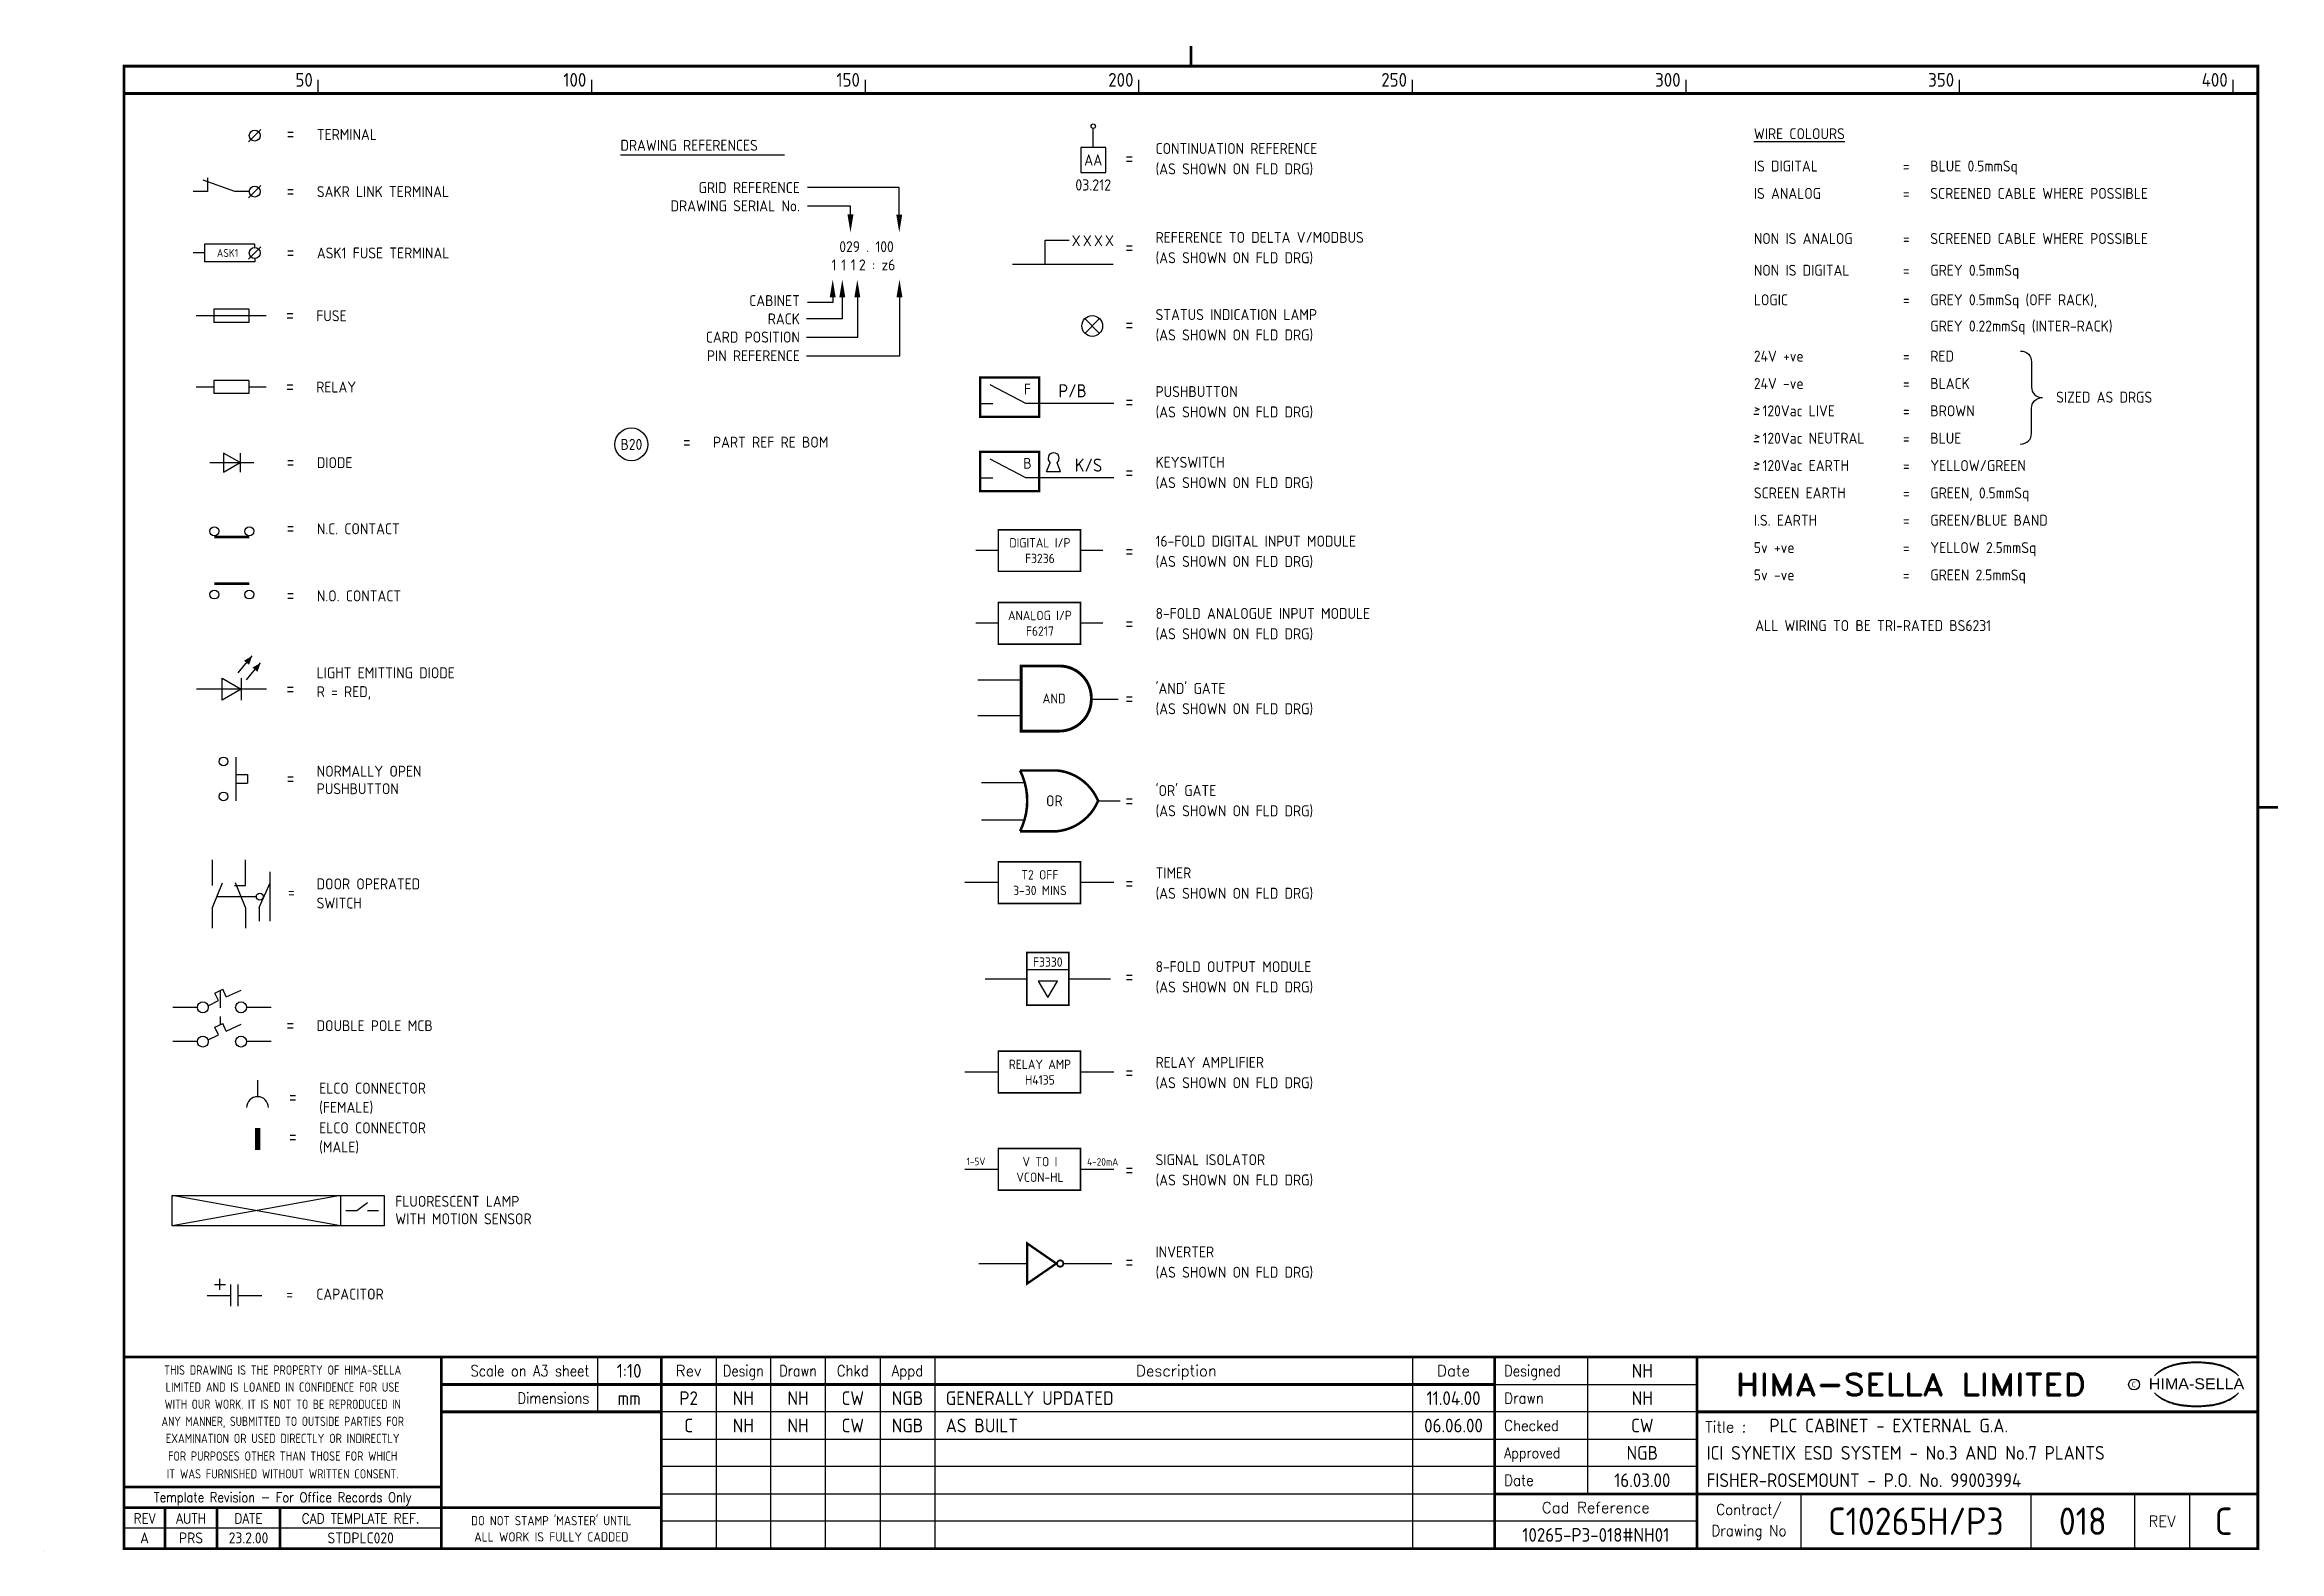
# Model space of a CAD drawing. Extents: x 0 to 4084, y 0 to 2754.
import ezdxf
from ezdxf.enums import TextEntityAlignment as Align

# ---------------------------------------------------------------- set-up
doc = ezdxf.new("R2010")
doc.units = 0
doc.header["$LTSCALE"] = 5
doc.header["$MEASUREMENT"] = 0
doc.linetypes.add('HIDDEN', pattern=[9.525, 6.35, -3.175])
doc.layers.get('0').update_dxf_attribs({"color": 41, "linetype": 'CONTINUOUS'})
for name, color, linetype in [('00-DRG_FRAME', 12, 'CONTINUOUS'), ('01-DRAW', 7, 'CONTINUOUS'), ('02-TEXT', 2, 'CONTINUOUS'), ('03-DIM', 3, 'CONTINUOUS'), ('04-OUTLINE', 6, 'CONTINUOUS'), ('051', 7, 'CONTINUOUS'), ('051-TEXT', 2, 'CONTINUOUS'), ('052', 7, 'CONTINUOUS'), ('052-TEXT', 2, 'CONTINUOUS'), ('054', 7, 'CONTINUOUS'), ('18-NOTES', 7, 'CONTINUOUS')]:
    doc.layers.add(name, color=color, linetype=linetype)
doc.styles.add('ARIAL', font='ARIAL.TTF', dxfattribs={"height": 2.5})
doc.styles.add('ISO', font='iso.shx')
doc.styles.add('ROMAND', font='ROMAND')

msp = doc.modelspace()

# ---------------------------------------------------------------- texts
at = {"layer": '00-DRG_FRAME', "style": 'ISO'}
for s, p in [('50', (490, 2677.5)), ('100', (990, 2677.5)), ('150', (1490, 2677.5)), ('200', (1990, 2677.5)), ('250', (2490, 2677.5)), ('300', (2990, 2677.5)), ('350', (3490, 2677.5)), ('400', (3990, 2677.5))]:
    msp.add_text(s, height=25, dxfattribs=at).set_placement(p, align=Align.RIGHT)
at = {"layer": '00-DRG_FRAME', "color": 3, "style": 'ISO'}
for s, width, p in [('THIS DRAWING IS THE PROPERTY OF HIMA-SELLA', 0.9, (435, 331.4)), ("DO NOT STAMP 'MASTER' UNTIL", 0.95, (926, 57.7))]:
    msp.add_text(s, height=17, dxfattribs=dict(at, width=width)).set_placement(p, align=Align.MIDDLE)
at = {"layer": '00-DRG_FRAME', "color": 4, "style": 'ROMAND', "width": 0.87}
for s, p in [('Scale on A3 sheet', (995.4, 320)), ('Dimensions', (995.4, 270.1))]:
    msp.add_text(s, height=20, dxfattribs=at).set_placement(p, align=Align.RIGHT)
at = {"layer": '00-DRG_FRAME', "color": 4, "style": 'ROMAND'}
for s, p in [('Rev', (1177, 320)), ('Description', (2068.5, 320)), ('Date', (2575, 320))]:
    msp.add_text(s, height=20, dxfattribs=at).set_placement(p, align=Align.CENTER)
for s, width, p in [('Design', 0.85, (1277, 320)), ('Drawn', 0.85, (1377, 320)), ('Chkd', 0.9, (1477, 320)), ('Appd', 0.9, (1577, 320))]:
    msp.add_text(s, height=20, dxfattribs=dict(at, width=width)).set_placement(p, align=Align.CENTER)
for s, width, p in [('Designed', 0.87, (2667.5, 320)), ('Drawn', 0.9, (2667.5, 270)), ('Checked', 0.9, (2667.5, 220)), ('Approved', 0.85, (2667.5, 170)), ('Date', 0.9, (2667.5, 120))]:
    msp.add_text(s, height=20, dxfattribs=dict(at, width=width)).set_placement(p)
at = {"layer": '00-DRG_FRAME', "color": 3, "style": 'ISO'}
for s, width, p in [('LIMITED AND IS LOANED IN CONFIDENCE FOR USE', 0.9, (435, 300.2)), ('ANY MANNER, SUBMITTED TO OUTSIDE PARTIES FOR', 0.87, (435, 237.6)), ('WITH OUR WORK. IT IS NOT TO BE REPRODUCED IN', 0.87, (435, 268.9)), ('EXAMINATION OR USED DIRECTLY OR INDIRECTLY', 0.9, (435, 206.4)), ('FOR PURPOSES OTHER THAN THOSE FOR WHICH', 0.9, (435, 174.1)), ('IT WAS FURNISHED WITHOUT WRITTEN CONSENT.', 0.9, (435, 141.6))]:
    msp.add_text(s, height=17, dxfattribs=dict(at, width=width)).set_placement(p, align=Align.MIDDLE_CENTER)
at = {"layer": '00-DRG_FRAME', "style": 'ROMAND', "width": 1.15}
msp.add_text('HIMA-SELLA LIMITED', height=40, dxfattribs=at).set_placement((3411, 305), align=Align.MIDDLE)
at = {"layer": '00-DRG_FRAME', "color": 3, "style": 'ISO', "width": 0.9}
msp.add_text('C', height=10, dxfattribs=at).set_placement((3818.4, 300), align=Align.CENTER)
at = {"layer": '00-DRG_FRAME', "style": 'ARIAL', "width": 1.05}
msp.add_text('HIMA-SELLA', height=20, dxfattribs=at).set_placement((3933, 296.3), align=Align.CENTER)
at = {"layer": '00-DRG_FRAME', "color": 4, "style": 'ROMAND'}
msp.add_text('Title :', height=20, dxfattribs=at).set_placement((3035, 217.5))
for s, height, width, p in [('Template Revision - For Office Records Only', 18, 0.85, (435, 96.2)), ('Contract/', 20, 0.9, (3115, 75)), ('REV', 18, 0.9, (182.5, 60)), ('AUTH', 18, 0.9, (267.5, 60)), ('DATE', 18, 0.9, (372.5, 60)), ('CAD TEMPLATE REF.', 18, 0.9, (577.5, 60)), ('Drawing No', 20, 0.9, (3115, 35))]:
    msp.add_text(s, height=height, dxfattribs=dict(at, width=width)).set_placement(p, align=Align.MIDDLE)
for s, p in [('Cad Reference', (2835, 80)), ('REV', (3870, 55))]:
    msp.add_text(s, height=20, dxfattribs=at).set_placement(p, align=Align.MIDDLE)
at = {"layer": '00-DRG_FRAME', "color": 41, "style": 'ISO'}
for s, p in [('A', (182.5, 14.5)), ('PRS', (267.5, 14.5)), ('23.2.00', (372.5, 14.5)), ('STDPLC020', (577.5, 14.5))]:
    msp.add_text(s, height=20, dxfattribs=at).set_placement(p, align=Align.CENTER)
at = {"layer": '00-DRG_FRAME', "color": 3, "style": 'ISO'}
msp.add_text('ALL WORK IS FULLY CADDED', height=17, dxfattribs=at).set_placement((926, 26.4), align=Align.MIDDLE_CENTER)
at = {"layer": '03-DIM', "color": 2, "char_height": 25, "attachment_point": 6, "style": 'ISO'}
for insert in [(573, 605), (571, 568), (571, 441)]:
    msp.add_mtext('\\A1;', dxfattribs=dict(at, insert=insert))
at = {"layer": '051-TEXT', "style": 'ISO'}
for s, height, p in [('AA', 20.52, (1916.5, 2543.5)), ('03.212', 20.52, (1916.5, 2497.9)), ('F', 19.9, (1796.3, 2124.9)), ('B', 19.9, (1796.3, 1989)), ('DIGITAL I/P', 17.1, (1819, 1843.7)), ('F3236', 17.1, (1819, 1815.2)), ('ANALOG I/P', 17.1, (1819, 1710.8)), ('F6217', 17.1, (1819, 1682.3)), ('AND', 18, (1844.9, 1559)), ('OR', 19.95, (1845.4, 1372)), ('T2 OFF', 17.1, (1819, 1236.7)), ('3-30 MINS', 17.1, (1819, 1208.2)), ('RELAY AMP', 17.1, (1819, 890.3)), ('H4135', 17.1, (1819, 861.8)), ('1-5V', 13.68, (1702.1, 712.7)), ('V TO I', 17.1, (1819, 712.4)), ('4-20mA', 13.68, (1933.7, 711.9)), ('VCON-HL', 17.1, (1819, 683.9))]:
    msp.add_text(s, height=height, dxfattribs=at).set_placement(p, align=Align.MIDDLE)
for s, p in [('P/B', (1852.9, 2121.6)), ('K/S', (1882.7, 1985.7))]:
    msp.add_text(s, height=23.94, dxfattribs=at).set_placement(p, align=Align.MIDDLE_LEFT)
at = {"layer": '052-TEXT', "style": 'ISO'}
msp.add_text('F3330', height=17.1, dxfattribs=at).set_placement((1833.4, 1068.8), align=Align.CENTER)
at = {"layer": '18-NOTES', "style": 'ISO'}
for s, p in [('TERMINAL', (497.4, 2580.2)), ('DRAWING REFERENCES', (1052.3, 2560.4)), ('CONTINUATION REFERENCE', (2030.4, 2554.5)), ('%%UWIRE COLOURS', (3123.9, 2581.6)), ('(AS SHOWN ON FLD DRG)', (2030.4, 2517.3)), ('IS DIGITAL', (3123.9, 2522.4)), ('=', (3396.4, 2522.4)), ('BLUE 0.5mmSq', (3446.4, 2522.4)), ('SAKR LINK TERMINAL', (497.4, 2475.7)), ('IS ANALOG', (3123.9, 2472.4)), ('SCREENED CABLE WHERE POSSIBLE', (3446.4, 2472.4)), ('=', (3396.4, 2472.4)), ('REFERENCE TO DELTA V/MODBUS', (2030.4, 2392)), ('NON IS ANALOG', (3123.9, 2389.9)), ('SCREENED CABLE WHERE POSSIBLE', (3446.4, 2389.9)), ('ASK1 FUSE TERMINAL', (497.4, 2363.5)), ('029 . 100', (1452.3, 2375)), ('X', (1877.1, 2385.9)), ('X', (1897.4, 2385.9)), ('X', (1917.8, 2385.9)), ('X', (1938.1, 2385.9)), ('(AS SHOWN ON FLD DRG)', (2030.4, 2354.8)), ('=', (3396.4, 2389.9)), ('1', (1438.3, 2341.7)), ('1', (1455.8, 2341.7)), ('1', (1473.3, 2341.7)), ('2', (1488.3, 2341.7)), (' : z6', (1500.8, 2341.7)), ('NON IS DIGITAL', (3123.9, 2331.9)), ('=', (3396.4, 2331.9)), ('GREY 0.5mmSq', (3446.4, 2331.9)), ('LOGIC', (3123.9, 2277.9)), ('=', (3396.4, 2277.9)), ('GREY 0.5mmSq (OFF RACK),', (3446.4, 2277.9)), ('FUSE', (496.4, 2248.7)), ('STATUS INDICATION LAMP', (2030.4, 2250.9)), ('GREY 0.22mmSq (INTER-RACK)', (3446.4, 2229.9)), ('(AS SHOWN ON FLD DRG)', (2030.4, 2213.7)), ('24V +ve', (3123.9, 2174.9)), ('=', (3396.4, 2174.9)), ('RED', (3446.4, 2174.9)), ('RELAY', (496.3, 2118.4)), ('PUSHBUTTON', (2030.4, 2110.1)), ('24V -ve', (3123.9, 2124.9)), ('=', (3396.4, 2124.9)), ('BLACK', (3446.4, 2124.9)), ('(AS SHOWN ON FLD DRG)', (2030.4, 2072.9)), ('>', (3123.9, 2079.7)), ('120Vac LIVE', (3139.7, 2074.9)), ('=', (3396.4, 2074.9)), ('BROWN', (3446.4, 2074.9)), ('SIZED AS DRGS', (3676.4, 2099.9)), ('120Vac NEUTRAL', (3139.7, 2024.9)), ('BLUE', (3446.4, 2024.9)), ('PART REF RE BOM', (1221.5, 2017.7)), ('>', (3123.9, 2029.7)), ('=', (3396.4, 2024.9)), ('DIODE', (497.4, 1980.2)), ('(AS SHOWN ON FLD DRG)', (2030.4, 1943.7)), ('KEYSWITCH', (2030.4, 1980.9)), ('>', (3123.9, 1979.7)), ('120Vac EARTH', (3139.7, 1974.9)), ('=', (3396.4, 1974.9)), ('YELLOW/GREEN', (3446.4, 1974.9)), ('SCREEN EARTH', (3123.9, 1924.9)), ('=', (3396.4, 1924.9)), ('GREEN, 0.5mmSq', (3446.4, 1924.9)), ('N.C. CONTACT', (497.4, 1859.3)), ('I.S. EARTH', (3123.9, 1874.9)), ('=', (3396.4, 1874.9)), ('GREEN/BLUE BAND', (3446.4, 1874.9)), ('16-FOLD DIGITAL INPUT MODULE', (2030.4, 1836.7)), ('5v +ve', (3123.9, 1824.9)), ('YELLOW 2.5mmSq', (3446.4, 1824.9)), ('(AS SHOWN ON FLD DRG)', (2030.4, 1799.6)), ('=', (3396.4, 1824.9)), ('N.O. CONTACT', (497.4, 1736.7)), ('5v -ve', (3123.9, 1774.9)), ('=', (3396.4, 1774.9)), ('GREEN 2.5mmSq', (3446.4, 1774.9)), ('8-FOLD ANALOGUE INPUT MODULE', (2030.4, 1704.5)), ('(AS SHOWN ON FLD DRG)', (2030.4, 1667.3)), ('ALL WIRING TO BE TRI-RATED BS6231', (3126.4, 1682.4)), ('LIGHT EMITTING DIODE', (496.9, 1596)), ('R = RED,', (497.2, 1561.6)), ("'AND' GATE", (2030.4, 1567.4)), ('(AS SHOWN ON FLD DRG)', (2030.4, 1530.3)), ('NORMALLY OPEN', (497.2, 1416.1)), ('PUSHBUTTON', (497.2, 1384.1)), ("'OR' GATE", (2030.4, 1380.8)), ('(AS SHOWN ON FLD DRG)', (2030.4, 1343.7)), ('DOOR OPERATED', (497, 1210.1)), ('TIMER', (2030.4, 1230.2)), ('=', (444.8, 1195.1)), ('SWITCH', (497, 1175.1)), ('(AS SHOWN ON FLD DRG)', (2030.4, 1193)), ('8-FOLD OUTPUT MODULE', (2030.4, 1058.8)), ('(AS SHOWN ON FLD DRG)', (2030.4, 1021.6)), ('DOUBLE POLE MCB', (497, 950.9)), ('RELAY AMPLIFIER', (2030.4, 883.8)), ('(AS SHOWN ON FLD DRG)', (2030.4, 846.6)), ('(FEMALE)', (501.7, 801.6)), ('ELCO CONNECTOR', (501.7, 836.6)), ('ELCO CONNECTOR', (501.7, 764.1)), ('(MALE)', (501.7, 729.1)), ('SIGNAL ISOLATOR', (2030.4, 705.9)), ('(AS SHOWN ON FLD DRG)', (2030.4, 668.8)), ('WITH MOTION SENSOR', (640.7, 597.8)), ('FLUORESCENT LAMP', (640.7, 629.8)), ('INVERTER', (2030.4, 537.3)), ('(AS SHOWN ON FLD DRG)', (2030.4, 500.2)), ('=', (441.7, 460.2)), ('CAPACITOR', (496.4, 460.2))]:
    msp.add_text(s, height=20, dxfattribs=at).set_placement(p)
for s, p in [('GRID REFERENCE', (1380.3, 2483)), ('DRAWING SERIAL No.', (1380.3, 2449.7)), ('CABINET', (1380.3, 2276.4)), ('RACK', (1380.3, 2243)), ('CARD POSITION', (1380.3, 2209.7)), ('PIN REFERENCE', (1380.3, 2175.7))]:
    msp.add_text(s, height=20, dxfattribs=at).set_placement(p, align=Align.RIGHT)
at = {"layer": '18-NOTES', "color": 3, "style": 'ISO'}
for s, height, p in [('ASK1', 14.4, (334.3, 2373.5)), ('B20', 20, (1072.3, 2023.6))]:
    msp.add_text(s, height=height, dxfattribs=at).set_placement(p, align=Align.MIDDLE)

# ---------------------------------------------------------------- blocks, each defined once
blk = doc.blocks.new('A3-TITLE')
at = {"style": 'ISO'}
blk.add_attdef('TITLE_1', (318.75, 21.75), '', height=2.5, dxfattribs=at)
for tag, p in [('DRGNO', (372.5, 3)), ('REV.', (398.25, 3))]:
    blk.add_attdef(tag, text='', height=5, dxfattribs=at).set_placement(p, align=Align.CENTER)
blk = doc.blocks.new('A3-CONTRACT')
at = {"style": 'ISO'}
for tag, height, p in [('SCALE', 2.5, (130.45, 31.75)), ('DESIGNED', 2.5, (292, 31.75)), ('DIMS', 2.5, (130.45, 26.75)), ('DRAWN', 2.5, (292, 26.75)), ('CHECKED', 2.5, (292, 21.75)), ('APPD', 2.5, (292, 16.75)), ('DATE', 2.5, (292, 11.75)), ('CAD-REF', 2.5, (282, 1.75)), ('CONTRACT', 5, (342, 3))]:
    blk.add_attdef(tag, text='', height=height, dxfattribs=at).set_placement(p, align=Align.CENTER)
for tag, p in [('TITLE_2', (303.75, 16.75)), ('TITLE_3', (303.5, 11.75))]:
    blk.add_attdef(tag, p, '', height=2.5, dxfattribs=at)
blk = doc.blocks.new('A3-REV')
at = {"style": 'ISO'}
for tag, p in [('A', (117.7, 26.75)), ('DES', (127.7, 26.75)), ('DRN', (137.7, 26.75)), ('CHKD', (147.7, 26.75)), ('APPD', (157.7, 26.75)), ('DATE', (258, 26.75))]:
    blk.add_attdef(tag, text='', height=2.5, dxfattribs=at).set_placement(p, align=Align.CENTER)
blk.add_attdef('DESCRIPTION', (164.7, 26.75), '', height=2.5, dxfattribs=at)

# ---------------------------------------------------------------- linework, layer by layer
at = {"layer": '00-DRG_FRAME'}
for p, q in [((500, 2665), (500, 2690)), ((1000, 2665), (1000, 2690)), ((1500, 2665), (1500, 2690)), ((2000, 2665), (2000, 2690)), ((2500, 2665), (2500, 2690)), ((3000, 2665), (3000, 2690)), ((3500, 2665), (3500, 2690)), ((4000, 2665), (4000, 2690)), ((1010.1, 355), (1010.1, 255)), ((1227, 355), (1227, 5)), ((1327, 5), (1327, 355)), ((1427, 5), (1427, 355)), ((1527, 355), (1527, 5)), ((1627, 355), (1627, 5)), ((2500, 355), (2500, 5)), ((2820, 355), (2820, 105)), ((2650, 305), (3020, 305)), ((3020, 255), (1127, 255)), ((1127, 205), (3020, 205)), ((3020, 155), (1127, 155)), ((1127, 105), (2650, 105)), ((3210, 105), (3210, 5)), ((3630, 105), (3630, 5)), ((3820, 5), (3820, 105)), ((3920, 105), (3920, 5)), ((725, 42.5), (145, 42.5)), ((3020, 55), (1127, 55)), ((0, 0), (0, 0.2))]:
    msp.add_line(p, q, dxfattribs=at)
at = {"layer": '00-DRG_FRAME', "const_width": 5}
for points in [[(2095, 2715), (2095, 2751.8)], [(2095, 2715), (2095, 2751.8)], [(145, 2665), (4045, 2665)], [(4045, 1360), (4081.8, 1360)], [(4045, 355), (145, 355)], [(725, 5), (725, 355)], [(1127, 5), (1127, 355)], [(2650, 355), (2650, 5)], [(3020, 5), (3020, 355)], [(2650, 305), (725, 305)], [(1127, 255), (725, 255)], [(4045, 255), (3020, 255)], [(145, 117.5), (725, 117.5)], [(145, 80), (725, 80)], [(220, 5), (220, 80)], [(315, 5), (315, 80)], [(430, 5), (430, 80)], [(1127, 80), (725, 80)], [(2650, 105), (4045, 105)]]:
    msp.add_lwpolyline(points, dxfattribs=at)
msp.add_lwpolyline([(145, 5), (4045, 5), (4045, 2715), (145, 2715)], close=True, dxfattribs=at)
at = {"layer": '00-DRG_FRAME', "color": 3}
msp.add_circle((3818.8, 305), 10, dxfattribs=at)
for centre, radius, start, end in [((3906, 268.3), 72.4, 106.0532, 133.5024), ((3901.1, 281), 59.8, 122.244, 131.6154), ((3897.5, 287.8), 52.1, 111.8206, 122.8668), ((3917.8, 247), 97.6, 107.5931, 113.9452), ((3931, 185), 159.4, 89.2698, 106.3911), ((3921, 235.2), 109.9, 96.0146, 107.3203), ((3932.9, 163.1), 182.8, 92.8917, 97.3734), ((3932.4, 188.6), 157.3, 89.7805, 93.1738), ((3933.6, 188.6), 157.3, 86.8262, 90.2195), ((3935.1, 185), 159.4, 73.6089, 90.7302), ((3933.1, 163.1), 182.8, 82.6266, 87.1083), ((3945.1, 235.2), 109.9, 72.6797, 83.9854), ((3948.3, 247), 97.6, 66.0548, 72.4069), ((3960, 268.3), 72.4, 46.4976, 73.9468), ((3968.5, 287.8), 52.1, 57.1332, 68.1794), ((3964.9, 281), 59.8, 48.3846, 57.756), ((3908.8, 270.1), 73, 130.419, 136.057), ((3908.8, 340.4), 73, 223.943, 229.581), ((3906, 342.3), 72.4, 226.4976, 253.9468), ((3960, 342.3), 72.4, 286.0532, 313.5024), ((3957.3, 270.1), 73, 43.943, 49.581), ((3957.3, 340.4), 73, 310.419, 316.057), ((3901.1, 329.6), 59.8, 228.3846, 237.756), ((3897.5, 322.8), 52.1, 237.1332, 248.1794), ((3917.8, 363.6), 97.6, 246.0548, 252.4069), ((3931, 425.6), 159.4, 253.6089, 270.7302), ((3921, 375.4), 109.9, 252.6797, 263.9854), ((3932.9, 447.5), 182.8, 262.6266, 267.1083), ((3932.4, 421.9), 157.3, 266.8262, 270.2195), ((3935.1, 425.6), 159.4, 269.2698, 286.3911), ((3933.6, 421.9), 157.3, 269.7805, 273.1738), ((3933.1, 447.5), 182.8, 272.8917, 277.3734), ((3945.1, 375.4), 109.9, 276.0146, 287.3203), ((3948.3, 363.6), 97.6, 287.5931, 293.9452), ((3968.5, 322.8), 52.1, 291.8206, 302.8668), ((3964.9, 329.6), 59.8, 302.244, 311.6154)]:
    msp.add_arc(centre, radius, start, end, dxfattribs=at)
at = {"layer": '01-DRAW'}
for p, q in [((1916.5, 2566.3), (1916.5, 2601.3)), ((1828.9, 2353.1), (1828.9, 2397.1)), ((1828.9, 2397.1), (1872.4, 2397.1)), ((1769, 2353.1), (1952.8, 2353.1)), ((1743, 1829.5), (1701.9, 1829.5)), ((1934.1, 1829.5), (1893.1, 1829.5)), ((1743, 1696.5), (1701.9, 1696.5)), ((1934.1, 1696.5), (1893.1, 1696.5)), ((1784.9, 1592.3), (1705.4, 1592.3)), ((1913, 1558), (1962.1, 1558)), ((1784.9, 1527.1), (1705.4, 1527.1)), ((1792.9, 1404.9), (1712.5, 1404.9)), ((1925.4, 1372), (1965.6, 1372)), ((1790.7, 1336.7), (1712.5, 1336.7)), ((1743, 1222.5), (1681.9, 1222.5)), ((1954.1, 1222.5), (1893.1, 1222.5)), ((1718.8, 1046.4), (1794.9, 1046.4)), ((1871.9, 1046.4), (1948, 1046.4)), ((1743, 876.1), (1681.9, 876.1)), ((1954.1, 876.1), (1893.1, 876.1)), ((1743, 698.2), (1681.9, 698.2)), ((1954.1, 698.2), (1893.1, 698.2)), ((1707.1, 526.1), (1795.6, 526.1)), ((1861.9, 526.1), (1950.4, 526.1)), ((3965, 5), (3964, 5))]:
    msp.add_line(p, q, dxfattribs=at)
msp.add_circle((1916.5, 2605.3), 4, dxfattribs=at)
at = {"layer": '02-TEXT'}
msp.add_line((3965, 5), (3964, 5), dxfattribs=at)
at = {"layer": '03-DIM'}
msp.add_line((3965, 5), (3964, 5), dxfattribs=at)
at = {"layer": '04-OUTLINE'}
msp.add_line((3965, 5), (3964, 5), dxfattribs=at)
at = {"layer": '051'}
for p, q in [((1901.3, 2226.6), (1928.2, 2253.5)), ((1901.3, 2253.5), (1928.2, 2226.6)), ((1793, 2098.3), (1727.9, 2132.2)), ((1709.8, 2098.3), (1733.1, 2098.3)), ((1954, 2098.3), (1793, 2098.3)), ((1709.8, 1962.4), (1733.1, 1962.4)), ((1793, 1962.4), (1727.9, 1996.4)), ((1954, 1962.4), (1793, 1962.4)), ((1831.3, 1974.2), (1837.8, 1989.9)), ((1831.3, 1974.2), (1856.8, 1974.2)), ((1856.8, 1974.2), (1850.3, 1989.9))]:
    msp.add_line(p, q, dxfattribs=at)
msp.add_lwpolyline([(1893.7, 2520.7), (1939.3, 2520.7), (1939.3, 2566.3), (1893.7, 2566.3)], close=True, dxfattribs=at)
for points, const_width in [([(1709.8, 2074.2), (1817.6, 2074.2), (1817.6, 2146), (1709.8, 2146)], 4.26), ([(1709.8, 1938.3), (1817.6, 1938.3), (1817.6, 2010.1), (1709.8, 2010.1)], 4.26), ([(1743, 1791.5), (1893.1, 1791.5), (1893.1, 1867.5), (1743, 1867.5)], 2.99), ([(1743, 1658.5), (1893.1, 1658.5), (1893.1, 1734.5), (1743, 1734.5)], 2.99), ([(1743, 1184.5), (1893.1, 1184.5), (1893.1, 1260.5), (1743, 1260.5)], 2.99), ([(1743, 838.1), (1893.1, 838.1), (1893.1, 914.1), (1743, 914.1)], 2.99), ([(1743, 660.2), (1893.1, 660.2), (1893.1, 736.2), (1743, 736.2)], 2.99)]:
    msp.add_lwpolyline(points, close=True, dxfattribs=dict(at, const_width=const_width))
for points, const_width in [([(1913, 1558), (1913, 1560.1, 0.414214), (1854.5, 1618.5), (1784.9, 1618.5), (1784.9, 1499.5), (1854.5, 1499.5, 0.414214)], 5.25), ([(1850.9, 1316.4), (1782.7, 1316.4, 0.235802), (1782.7, 1427.5), (1850.9, 1427.5, -0.273487), (1925.4, 1372, -0.273487)], 4.65)]:
    msp.add_lwpolyline(points, format="xyb", close=True, dxfattribs=dict(at, const_width=const_width))
msp.add_circle((1914.7, 2240.1), 19, dxfattribs=at)
msp.add_arc((1844.1, 1998.1), 10.2, 307.477, 232.523, dxfattribs=at)
at = {"layer": '052'}
msp.add_line((1794.9, 1063.5), (1871.9, 1063.5), dxfattribs=at)
at = {"layer": '052', "const_width": 2.99}
msp.add_lwpolyline([(1794.9, 998.3), (1871.9, 998.3), (1871.9, 1094.5), (1794.9, 1094.5)], close=True, dxfattribs=at)
at = {"layer": '052'}
msp.add_lwpolyline([(1833.4, 1012.2), (1851, 1042.6), (1815.8, 1042.6)], close=True, dxfattribs=at)
at = {"layer": '054', "const_width": 4.07}
msp.add_lwpolyline([(1849.6, 525.7), (1795.6, 563), (1795.6, 489.3), (1849.6, 526.5)], dxfattribs=at)
at = {"layer": '054', "const_width": 3.26}
msp.add_lwpolyline([(1850.3, 526.1, 1), (1861.9, 526.1, 1)], format="xyb", close=True, dxfattribs=at)
at = {"layer": '18-NOTES'}
for p, q in [((395.3, 2599.5), (372.6, 2576.8)), ((444.4, 2594.2), (454.4, 2594.2)), ((444.4, 2586.2), (454.4, 2586.2)), ((1052.3, 2553), (1352.3, 2553)), ((1977.4, 2549.1), (1987.4, 2549.1)), ((1977.4, 2541.1), (1987.4, 2541.1)), ((347.5, 2485.7), (289.4, 2506.7)), ((297.5, 2510.7), (297.5, 2485.7)), ((395.3, 2497), (372.6, 2474.3)), ((1561.9, 2493), (1394.3, 2493)), ((1561.9, 2435), (1561.9, 2493)), ((297.5, 2485.7), (271.5, 2485.7)), ((373.9, 2485.7), (347.5, 2485.7)), ((444.4, 2489.7), (454.4, 2489.7)), ((444.4, 2481.7), (454.4, 2481.7)), ((1472.8, 2459), (1394.3, 2459)), ((1472.8, 2435), (1472.8, 2459)), ((291.9, 2373.5), (271.5, 2373.5)), ((383.9, 2389.5), (291.9, 2389.5)), ((291.9, 2389.5), (291.9, 2357.5)), ((395.3, 2384.8), (372.6, 2362.2)), ((383.9, 2383.5), (383.9, 2389.5)), ((444.4, 2377.5), (454.4, 2377.5)), ((444.4, 2369.5), (454.4, 2369.5)), ((1977.4, 2386.6), (1987.4, 2386.6)), ((1977.4, 2378.6), (1987.4, 2378.6)), ((383.9, 2357.5), (291.9, 2357.5)), ((383.9, 2363.5), (383.9, 2357.5)), ((1440.3, 2301), (1440.3, 2283)), ((1457.8, 2301), (1457.8, 2253)), ((1485.3, 2301), (1485.3, 2219)), ((1562.3, 2301), (1562.3, 2185)), ((405, 2258.7), (277, 2258.7)), ((373, 2270.7), (309, 2270.7)), ((309, 2270.7), (309, 2246.7)), ((373, 2246.7), (309, 2246.7)), ((373, 2270.7), (373, 2246.7)), ((443.4, 2262.7), (453.4, 2262.7)), ((443.4, 2254.7), (453.4, 2254.7)), ((1457.8, 2253), (1392.3, 2253)), ((1440.3, 2283), (1394.3, 2283)), ((1485.3, 2219), (1392.3, 2219)), ((1977.4, 2245.5), (1987.4, 2245.5)), ((1977.4, 2237.5), (1987.4, 2237.5)), ((1562.3, 2185), (1392.3, 2185)), ((308.9, 2128.4), (276.9, 2128.4)), ((308.9, 2140.4), (308.9, 2116.4)), ((372.9, 2140.4), (308.9, 2140.4)), ((372.9, 2140.4), (372.9, 2116.4)), ((404.9, 2128.4), (372.9, 2128.4)), ((443.3, 2132.4), (453.3, 2132.4)), ((443.3, 2124.4), (453.3, 2124.4)), ((372.9, 2116.4), (308.9, 2116.4)), ((1977.4, 2104.7), (1987.4, 2104.7)), ((1977.4, 2096.7), (1987.4, 2096.7)), ((3123.9, 2078.6), (3132.8, 2078.6)), ((357, 1990.2), (327, 2007.6)), ((327, 2007.6), (327, 1972.9)), ((357, 2007.6), (357, 1972.9)), ((1168.5, 2030.7), (1178.5, 2030.7)), ((1168.5, 2022.7), (1178.5, 2022.7)), ((3123.9, 2028.6), (3132.8, 2028.6)), ((302, 1990.2), (382, 1990.2)), ((327, 1972.9), (357, 1990.2)), ((444.4, 1994.2), (454.4, 1994.2)), ((444.4, 1986.2), (454.4, 1986.2)), ((1977.4, 1975.5), (1987.4, 1975.5)), ((1977.4, 1967.5), (1987.4, 1967.5)), ((3123.9, 1978.6), (3132.8, 1978.6)), ((444.4, 1873.3), (454.4, 1873.3)), ((444.4, 1865.3), (454.4, 1865.3)), ((1977.4, 1831.4), (1987.4, 1831.4)), ((1977.4, 1823.4), (1987.4, 1823.4)), ((444.4, 1750.7), (454.4, 1750.7)), ((444.4, 1742.7), (454.4, 1742.7)), ((1977.4, 1699.1), (1987.4, 1699.1)), ((1977.4, 1691.1), (1987.4, 1691.1)), ((353.5, 1606.1), (379.1, 1636.8)), ((324.2, 1596), (358.8, 1576)), ((324.2, 1556), (324.2, 1596)), ((358.8, 1596), (358.8, 1556)), ((368.9, 1593.3), (394.5, 1624)), ((405.5, 1576), (277.5, 1576)), ((358.8, 1576), (324.2, 1556)), ((443.9, 1580), (453.9, 1580)), ((443.9, 1572), (453.9, 1572)), ((1977.4, 1562.1), (1987.4, 1562.1)), ((1977.4, 1554.1), (1987.4, 1554.1)), ((349.5, 1452.1), (349.5, 1372.1)), ((349.5, 1420.1), (370.4, 1420.1)), ((349.5, 1404.1), (370.4, 1404.1)), ((370.4, 1420.1), (370.4, 1404.1)), ((444.2, 1416.1), (454.2, 1416.1)), ((444.2, 1408.1), (454.2, 1408.1)), ((1977.4, 1375.4), (1987.4, 1375.4)), ((1977.4, 1367.4), (1987.4, 1367.4)), ((306.9, 1216.9), (306.9, 1264.4)), ((366.9, 1216.9), (366.9, 1264.4)), ((411.9, 1151.9), (411.9, 1241.9)), ((306.9, 1176.9), (324.9, 1221.9)), ((314.9, 1196.9), (386.9, 1196.9)), ((346.9, 1216.9), (366.9, 1216.9)), ((366.9, 1176.9), (348.9, 1221.9)), ((391.9, 1176.9), (411.9, 1221.9)), ((1977.4, 1224.8), (1987.4, 1224.8)), ((1977.4, 1216.8), (1987.4, 1216.8)), ((306.9, 1139.4), (306.9, 1176.9)), ((366.9, 1176.9), (366.9, 1139.4)), ((391.9, 1176.9), (391.9, 1151.9)), ((311.1, 1020.5), (325.3, 1027.6)), ((331.8, 1013.4), (325.3, 1027.6)), ((331.8, 1013.4), (359, 1026)), ((1977.4, 1053.4), (1987.4, 1053.4)), ((1977.4, 1045.4), (1987.4, 1045.4)), ((279, 994.4), (234, 994.4)), ((298.6, 997.3), (317.4, 1006.8)), ((317.4, 1006.8), (311.1, 1020.5)), ((414, 994.4), (369, 994.4)), ((298.6, 934.8), (317.4, 944.3)), ((311.1, 958), (325.3, 965.1)), ((317.4, 944.3), (311.1, 958)), ((331.8, 950.9), (325.3, 965.1)), ((331.8, 950.9), (359, 963.5)), ((444, 964.9), (454, 964.9)), ((444, 956.9), (454, 956.9)), ((279, 931.9), (234, 931.9)), ((414, 931.9), (369, 931.9)), ((389.1, 861.1), (389.1, 831.1)), ((1977.4, 878.4), (1987.4, 878.4)), ((1977.4, 870.4), (1987.4, 870.4)), ((448.7, 833.1), (458.7, 833.1)), ((448.7, 825.1), (458.7, 825.1)), ((448.7, 760.6), (458.7, 760.6)), ((448.7, 752.6), (458.7, 752.6)), ((1977.4, 700.5), (1987.4, 700.5)), ((1977.4, 692.5), (1987.4, 692.5)), ((233.2, 595.3), (233.2, 650.3)), ((540.7, 595.3), (233.2, 650.3)), ((540.7, 650.3), (233.2, 595.3)), ((233.2, 650.3), (620.7, 650.3)), ((540.7, 650.3), (540.7, 595.3)), ((550.3, 622.8), (570.3, 622.8)), ((570.3, 622.8), (590.3, 637.8)), ((590.3, 622.8), (610.3, 622.8)), ((620.7, 650.3), (620.7, 595.3)), ((620.7, 595.3), (233.2, 595.3)), ((1977.4, 532), (1987.4, 532)), ((320.4, 477.9), (320.4, 497.9)), ((1977.4, 524), (1987.4, 524)), ((296.9, 467.9), (340.4, 467.9)), ((310.4, 487.9), (330.4, 487.9)), ((340.4, 447.9), (340.4, 487.9)), ((353.4, 447.9), (353.4, 487.9)), ((353.4, 467.9), (396.9, 467.9))]:
    msp.add_line(p, q, dxfattribs=at)
at = {"layer": '18-NOTES', "color": 3, "linetype": 'HIDDEN'}
msp.add_line((320.7, 1025.3), (320.7, 962.8), dxfattribs=at)
at = {"layer": '18-NOTES'}
for points, format in [([(3611.4, 2194.1), (3611.9, 2194.1, -0.414214), (3631.4, 2174.6), (3631.4, 2128.6, 0.414214), (3650.9, 2109.1), (3651.4, 2109.1)], "xyb"), ([(3611.4, 2024.1), (3611.9, 2024.1, 0.414214), (3631.4, 2043.6), (3631.4, 2089.6, -0.414214), (3650.9, 2109.1), (3651.4, 2109.1)], "xyb"), ([(379.1, 1636.8, 0, 12, 0), (368.9, 1624.5, 12, 12, 0)], "xyseb"), ([(394.5, 1624, 0, 12, 0), (384.3, 1611.7, 12, 12, 0)], "xyseb")]:
    msp.add_lwpolyline(points, format=format, dxfattribs=at)
for points, const_width in [([(310, 1854.2), (374, 1854.2)], 5), ([(310, 1769.2), (374, 1769.2)], 5), ([(389.1, 773.6), (389.1, 733.6)], 10)]:
    msp.add_lwpolyline(points, dxfattribs=dict(at, const_width=const_width))
for centre, radius in [((383.9, 2588.2), 10), ((383.9, 2485.7), 10), ((383.9, 2373.5), 10), ((1072.3, 2023.6), 30), ((310, 1864.7), 8), ((374, 1864.7), 8), ((310, 1749), 8), ((374, 1749), 8), ((326.7, 1444.1), 8), ((326.7, 1380.1), 8), ((393.1, 1196.9), 6.25), ((289, 994.4), 10), ((359, 994.4), 10), ((289, 931.9), 10), ((359, 931.9), 10)]:
    msp.add_circle(centre, radius, dxfattribs=at)
msp.add_arc((389.1, 811.1), 20, 0, 180, dxfattribs=at)
for points in [[(1467.3, 2444), (1478.3, 2444), (1472.8, 2411)], [(1567.3, 2443.4), (1556.5, 2443.4), (1561.9, 2411)], [(1434.9, 2292.6), (1445.7, 2292.6), (1440.3, 2325)], [(1463.2, 2292.6), (1452.4, 2292.6), (1457.8, 2325)], [(1490.7, 2292.6), (1479.9, 2292.6), (1485.3, 2325)], [(1556.9, 2292.6), (1567.7, 2292.6), (1562.3, 2325)]]:
    msp.add_solid(points, dxfattribs=at)

# ---------------------------------------------------------------- block references
ref = msp.add_blockref('A3-CONTRACT', (0, 0), dxfattribs=dict(xscale=9.999999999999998, yscale=9.999999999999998, zscale=9.999999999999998))
ref.add_attrib('SCALE', '1:10', dxfattribs={"height": 25, "style": 'ISO'}).set_placement((1068.2, 317.5), align=Align.CENTER)
ref.add_attrib('DIMS', 'mm', dxfattribs={"height": 25, "style": 'ISO'}).set_placement((1068.2, 267.5), align=Align.CENTER)
ref.add_attrib('DESIGNED', 'NH', dxfattribs={"height": 25, "style": 'ISO'}).set_placement((2920, 317.5), align=Align.CENTER)
ref.add_attrib('DRAWN', 'NH', dxfattribs={"height": 25, "style": 'ISO'}).set_placement((2920, 267.5), align=Align.CENTER)
ref.add_attrib('CHECKED', 'CW', dxfattribs={"height": 25, "style": 'ISO'}).set_placement((2920, 217.5), align=Align.CENTER)
ref.add_attrib('APPD', 'NGB', dxfattribs={"height": 25, "style": 'ISO'}).set_placement((2920, 167.5), align=Align.CENTER)
ref.add_attrib('DATE', '16.03.00', dxfattribs={"height": 25, "style": 'ISO'}).set_placement((2920, 117.5), align=Align.CENTER)
ref.add_attrib('CADREF', '10265-P3-018#NH01', dxfattribs={"height": 25, "style": 'ISO'}).set_placement((2835, 17.5), align=Align.CENTER)
ref.add_attrib('TITLE_2', 'ICI SYNETIX ESD SYSTEM - No.3 AND No.7 PLANTS', (3037.5, 167.5), dxfattribs={"height": 25, "style": 'ISO'})
ref.add_attrib('TITLE_3', 'FISHER-ROSEMOUNT - P.O. No. 99003994', (3037.5, 117.5), dxfattribs={"height": 25, "style": 'ISO'})
ref.add_attrib('CONTRACT', 'C10265H/P3', dxfattribs={"height": 50, "style": 'ISO'}).set_placement((3420, 30), align=Align.CENTER)
ref = msp.add_blockref('A3-REV', (0, 0), dxfattribs=dict(xscale=10, yscale=10, zscale=10))
ref.add_attrib('A', 'P2', dxfattribs={"height": 25, "style": 'ISO'}).set_placement((1177, 267.5), align=Align.CENTER)
ref.add_attrib('DES', 'NH', dxfattribs={"height": 25, "style": 'ISO'}).set_placement((1277, 267.5), align=Align.CENTER)
ref.add_attrib('DRN', 'NH', dxfattribs={"height": 25, "style": 'ISO'}).set_placement((1377, 267.5), align=Align.CENTER)
ref.add_attrib('CHKD', 'CW', dxfattribs={"height": 25, "style": 'ISO'}).set_placement((1477, 267.5), align=Align.CENTER)
ref.add_attrib('APPD', 'NGB', dxfattribs={"height": 25, "style": 'ISO'}).set_placement((1577, 267.5), align=Align.CENTER)
ref.add_attrib('DESCRIPTION', 'GENERALLY UPDATED', (1647, 267.5), dxfattribs={"height": 25, "style": 'ISO'})
ref.add_attrib('DATE', '11.04.00', dxfattribs={"height": 25, "style": 'ISO'}).set_placement((2575, 267.5), align=Align.CENTER)
ref = msp.add_blockref('A3-REV', (0, -50), dxfattribs=dict(xscale=10, yscale=10, zscale=10))
ref.add_attrib('A', 'C', dxfattribs={"height": 25, "style": 'ISO'}).set_placement((1177, 217.5), align=Align.CENTER)
ref.add_attrib('DES', 'NH', dxfattribs={"height": 25, "style": 'ISO'}).set_placement((1277, 217.5), align=Align.CENTER)
ref.add_attrib('DRN', 'NH', dxfattribs={"height": 25, "style": 'ISO'}).set_placement((1377, 217.5), align=Align.CENTER)
ref.add_attrib('CHKD', 'CW', dxfattribs={"height": 25, "style": 'ISO'}).set_placement((1477, 217.5), align=Align.CENTER)
ref.add_attrib('APPD', 'NGB', dxfattribs={"height": 25, "style": 'ISO'}).set_placement((1577, 217.5), align=Align.CENTER)
ref.add_attrib('DESCRIPTION', 'AS BUILT', (1647, 217.5), dxfattribs={"height": 25, "style": 'ISO'})
ref.add_attrib('DATE', '06.06.00', dxfattribs={"height": 25, "style": 'ISO'}).set_placement((2575, 217.5), align=Align.CENTER)
at = {"layer": '02-TEXT'}
ref = msp.add_blockref('A3-TITLE', (0, 0), dxfattribs=dict(at, xscale=9.999999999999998, yscale=9.999999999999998, zscale=9.999999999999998))
ref.add_attrib('TITLE_1', 'PLC CABINET - EXTERNAL G.A.', (3152.5, 217.5), dxfattribs={"layer": '0', "height": 25, "style": 'ISO'})
ref.add_attrib('DRGNO', '018', dxfattribs={"layer": '0', "height": 50, "style": 'ISO'}).set_placement((3725, 30), align=Align.CENTER)
ref.add_attrib('REV.', 'C', dxfattribs={"layer": '0', "height": 50, "style": 'ISO'}).set_placement((3982.5, 30), align=Align.CENTER)

msp.set_redraw_order([(e.dxf.handle, doc.entitydb.next_handle()) for e in msp.query("TEXT MTEXT ATTDEF DIMENSION ARC_DIMENSION")])  # texts and dimensions are drawn at this point

doc.saveas('drawing.dxf')
